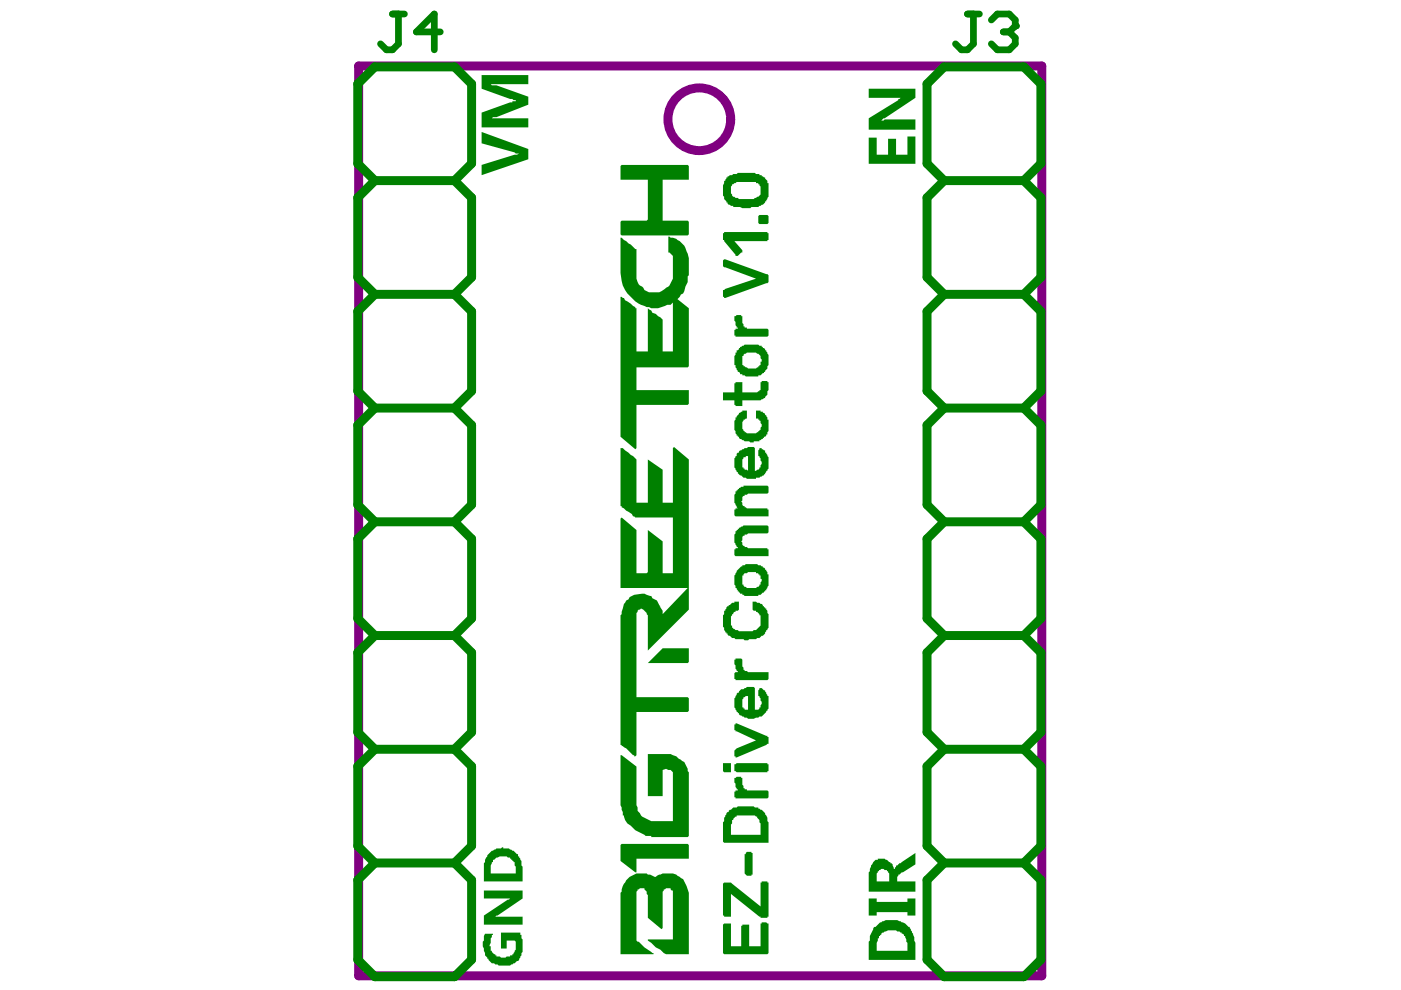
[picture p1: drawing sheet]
<svg xmlns="http://www.w3.org/2000/svg" width="297mm" height="210mm" viewBox="0 0 297 210" stroke-linecap="round" stroke-linejoin="round" font-family="sans-serif">
<g fill="none" stroke="#800080" stroke-width="1.9">
<path d="M76 14h144.9v192.9h-144.9z"/>
<circle cx="148.3" cy="25.3" r="6.6"/>
</g>
<g fill="none" stroke="#008000" stroke-width="1.9">
<path d="M79.5 38.3l-3.7 3.6v16.9l3.7 3.6M79.5 38.3l-3.7-3.6v-16.9l3.7-3.6h16.9l3.6 3.6v16.9l-3.6 3.6M79.5 38.3h16.9M96.4 38.3l3.6 3.6v16.9l-3.6 3.6M200.2 38.3l-3.7 3.6v16.9l3.7 3.6M200.2 38.3l-3.7-3.6v-16.9l3.7-3.6h16.9l3.6 3.6v16.9l-3.6 3.6M200.2 38.3h16.9M217.1 38.3l3.6 3.6v16.9l-3.6 3.6M79.5 62.4l-3.7 3.6v16.9l3.7 3.6M79.5 62.4h16.9M96.4 62.4l3.6 3.6v16.9l-3.6 3.6M200.2 62.4l-3.7 3.6v16.9l3.7 3.6"/>
<path d="M200.2 62.4h16.9M217.1 62.4l3.6 3.6v16.9l-3.6 3.6M79.5 86.5l-3.7 3.6v16.9l3.7 3.6M79.5 86.5h16.9M96.4 86.5l3.6 3.6v16.9l-3.6 3.6M200.2 86.5l-3.7 3.6v16.9l3.7 3.6M200.2 86.5h16.9M217.1 86.5l3.6 3.6v16.9l-3.6 3.6M79.5 110.6l-3.7 3.7v16.8l3.7 3.6M79.5 110.6h16.9M96.4 110.6l3.6 3.7v16.8l-3.6 3.6M200.2 110.6l-3.7 3.7v16.8l3.7 3.6"/>
<path d="M200.2 110.6h16.9M217.1 110.6l3.6 3.7v16.8l-3.6 3.6M79.5 134.7l-3.7 3.7v16.8l3.7 3.7M79.5 134.7h16.9M96.4 134.7l3.6 3.7v16.8l-3.6 3.7M200.2 134.7l-3.7 3.7v16.8l3.7 3.7M200.2 134.7h16.9M217.1 134.7l3.6 3.7v16.8l-3.6 3.7M79.5 158.9l-3.7 3.6v16.9l3.7 3.6M79.5 158.9h16.9M96.4 158.9l3.6 3.6v16.9l-3.6 3.6M200.2 158.9l-3.7 3.6v16.9l3.7 3.6"/>
<path d="M200.2 158.9h16.9M217.1 158.9l3.6 3.6v16.9l-3.6 3.6M79.5 183l-3.7 3.6v16.9l3.7 3.6h16.9l3.6-3.6v-16.9l-3.6-3.6M79.5 183h16.9M200.2 183l-3.7 3.6v16.9l3.7 3.6h16.9l3.6-3.6v-16.9l-3.6-3.6M200.2 183h16.9"/>
</g>
<g fill="#008000">
<path d="M102.8 198h1.7v.2h-.2v.5l-.3 .2v1l-.2 .5v.2h.2v1h.3a.85 .85 0 0 0 .7 .7v.3h.2v.2h.5a2.05 2.05 0 0 0 2 0h.4v-.2h.5v-.3h.3l.2-.7 .3-.2v-1.7l-.3-.3h-1.7v1.7h-1.2v-3.4h4.1v.5h.3v.3a8.8 8.8 0 0 1 0 4.1l-.5 .7v.2l-.3 .3h-.2a2.83 2.83 0 0 1-2.4 .9h-1.5l-.2-.2-1.2-.3-.7-.7v-.2h-.3v-.3a.76 .76 0 0 1-.5-.9l-.2-.7a2.53 2.53 0 0 1 0-2.2v-.7z"/>
<path d="M102.6 188.8h8.2v1.7l-5.3 3.6-.7 .3h6v1.6h-8.2v-1.9l5.1-3.4 .7-.2h-5.8z"/>
<path d="M153.3 196a1.91 1.91 0 0 1 1.7-.2v4.8h2.2v-4.3h.2v-.3h1.4v4.6h2.5v-4.8h.2v-.2h1l.2 .2h.2v6.3l-.2 .2h-9.2l-.2-.2z"/>
<path d="M153.3 187.4a1.64 1.64 0 0 1 1.9 0l6.1 4.8v-5.1h.2v-.2h1.2v.2h.2v7.3h-.2v.2h-1.4v-.2h-.3l-6-4.9v4.9h-1.5v-.3h-.2z"/>
<path d="M157.9 181.1h.2v-.2l.3-.3h.9v.3h.3v4.5h-.3v.3h-.9l-.5-.5z"/>
<path d="M155.7 164.9h.2l.3-.2h1v.2h.2a1.9 1.9 0 0 0 .2 1.7v.5h.3v.3h.5v.2h4.3l.2 .2v1.2l-.2 .3h-6.8v-.3h-.2v-1.2h.2v-.2h.5v-.2h-.2v-.3l-.3-.2v-.8l-.2-.2z"/>
<path d="M155.7 153.6h.2v-.2h.3l6.5 2.6v.3h.2v1.4l-7 2.9v-.2h-.2v-1.2l.5-.5 4.1-1.7-4.4-1.9v-.3h-.2z"/>
<path d="M155.7 139.9h.2v-.3h1.3a1.9 1.9 0 0 1 .2 1.7l.2 .3v.4h.3v.3h.5l.2 .2h4.3a1.9 1.9 0 0 1-.2 1.7h-6.8v-.2h-.2v-1.2l.2-.3h.5v-.2h-.2v-.3l-.3-.2v-.7l-.2-.3z"/>
<path d="M154 128.8l.3-.3h.2v-.2h.2a.76 .76 0 0 1 1-.5v-.2h1v.2a1.9 1.9 0 0 1-.3 1.7h-.5v.2h-.2l-.2 .3v.2h-.3v.3l-.2 .2v1.9h.2v.5h.3v.3h.2l.2 .2h.5l.3 .2h2.9l.2-.2a.76 .76 0 0 0 1-.5 1.58 1.58 0 0 0 .5-1.7v-.9h-.3a.85 .85 0 0 0-.7-.8v-.2h-.5a1.9 1.9 0 0 1-.2-1.7v-.2h.7l.2 .2h.5l.3 .2h.2l.2 .3v.2h.3v.3h.2v.2h.3v.3l.2 .2v.5l.2 .2v2.9l-.2 .3v.2h-.2v.2a3.6 3.6 0 0 1-3.7 1.7l-.2 .3h-.7l-.3-.3h-1.7l-.2-.2a.76 .76 0 0 1-1-.5h-.2l-.2-.2v-.3h-.3v-.2h-.2v-.3l-.3-.2v-.5l-.2-.2v-2.4l.2-.3v-.7h.3z"/>
<path d="M155.9 112.6h.3v-.2h.2v-.3h.3v-.2h.2a2.23 2.23 0 0 1 1.9-.5h3.9l.2 .2v1.3l-.2 .2h-4.1l-.2 .2h-.5v.3h-.3l-.2 .2v.7l-.2 .3 .2 .2v.5l.2 .2h.3v.3h.5l.2 .2h4.1v.3h.2v1.4h-7l-.2-.2v-1.2h.2v-.3h.5v-.2h-.2v-.3a2.48 2.48 0 0 1-.5-2.1v-.3l.2-.2z"/>
<path d="M155.9 104.2h.3v-.3h.2v-.2h.3v-.2h.2l.3-.3h.4v-.2h5.1l.2 .2v1.2l-.2 .3h-4.1l-.2 .2h-.5v.2h-.3l-.2 .3v.7l-.2 .2 .2 .3v.5l1 .7h4.3v.2h.2v1.5h-7l-.2-.3v-1.2h.2v-.2h.5l-.2-.2v-.3a2.48 2.48 0 0 1-.5-2.2v-.2l.2-.2z"/>
<path d="M156.7 87.5l.7-.2v-.2h1v1.6h-.3a1.3 1.3 0 0 0-.7 1.7v.5l.2 .3v.2h.3v.2h.2l.3 .3h1.9l.2-.3h.3v-.2h.2v-.2h.3v-.5a.6 .6 0 0 0 0-1v-.5h-.3v-.2h-.2v-.3h-.5v-1.6h1v.2h.4v.2h.3l.2 .3v.2h.3v.3l.2 .2v.5h.2v2.4l-.2 .2v.5h-.2v.3l-.3 .2h-.2v.2h-.3v.3l-.7 .2v.3h-1.2v.2h-.7l-.3-.2h-.9l-.3-.3-.7-.2-.2-.3v-.2h-.3v-.2h-.2v-.3l-.3-.2v-.5l-.2-.2v-2l.2-.2v-.5h.3v-.2l.5-.5z"/>
<path d="M153.3 83.2h2.4v-1.9h.2v-.3h1.5v2.2h3.1l.3-.2h.2v-.3h.3v-1.7h.2v-.2h1.2v.2h.2v.3a1.9 1.9 0 0 1-.2 1.7 .92 .92 0 0 1-.5 1.2v.2h-.2l-.7 .5h-3.9v1.2h-1.5v-.3h-.2v-.9h-2.4z"/>
<path d="M155.7 67h.2l.3-.2h1v.2h.2a1.9 1.9 0 0 0 .2 1.7v.5h.3v.3h.5v.2h4.3l.2 .2v1.2l-.2 .3h-6.8v-.3h-.2v-1.2h.2v-.2h.5v-.2h-.2v-.3l-.3-.2v-.8l-.2-.2z"/>
<path d="M153.3 55.2l.2-.2h.3l8.9 3.1a1.64 1.64 0 0 1 0 1.9l-9.2 3.2v-.3h-.2v-1.4l7-2.4-6.8-2.4-.2-.3z"/>
<path d="M153.3 49.4h.2v-.2h9.2v.2h.2v1.5h-.2v.2h-7l1.7 2v.4h-.2l-.8 .8h-.5v-.3l-2.4-2.9v-.2h-.2z"/>
<path d="M160.8 45.8a2.18 2.18 0 0 1 1.9-.2l.2 .2v1.5a2.18 2.18 0 0 1-1.9 .2l-.2-.2z"/>
<path d="M103.3 181.3l.5-.4a2.83 2.83 0 0 1 2.4-1l.3-.3h.2v.3a2.23 2.23 0 0 1 1.9 .5h.3l.7 .7h.2v.5h.3v.2l.5 .7v1l.2 .2v3.2h-8.2v-3.9l.2-.2v-.5l.5-.7zM104.5 182.3v.5h-.2l-.3 .7v1.7h5.4a1.9 1.9 0 0 0-.3-1.7v-.7h-.2v-.3h-.3v-.2h-.2v-.2h-.3v-.3h-.4l-.3-.2h-.2a2.82 2.82 0 0 0-2.4 .7z"/>
<path d="M132.8 186.6a4.1 4.1 0 0 1 2.1-1.4h2.2l.3 .2h.4l1.2 .5a4.9 4.9 0 0 1 4.4-.5l1.4 1 .8 1.4 .4 1.5v13h-4.5a1.95 1.95 0 0 1-1.5-.9 3.8 3.8 0 0 1-1.9-1.5l-.7-.5v-.2h5.3v-10.4h-.3l-.2-.2v-.3h-1l-.2 .3h-.3v.2l-.2 .3v7.7l-.2 .2-2.9-2.4v-4.8l-.3-.3a.76 .76 0 0 0-.5-.9v-.3h-.9l-.3 .3h-.2v.2l-.3 .3v10.3l.3 .3h.2a8.7 8.7 0 0 0 2.7 2.1l.2 .3h.3v.2h-7v-13l.2-.2a3.9 3.9 0 0 1 1-2.5zM131.6 179.2l.2-.3h14l.2 .3v2.9h-11.1v2.9h-.2l-3.1-2.5zM131.6 160.1h.2l3.1 2.4v8.2l.3 .5v.7l.5 .5a1.9 1.9 0 0 0 1.4 1.2l1 .5h4.6v-9.9a.76 .76 0 0 0-.5-.9h-.5l-.5-.3-.7 .3v5.5h-3.1v-8.9h4.8l1.2 .5 .5 .4a3.1 3.1 0 0 1 1.9 2.7l.2 .2v13.5l-.2 .3h-7.7v-.3h-1.2l-1.2-.7a3.8 3.8 0 0 1-2-1.4 2.53 2.53 0 0 1-1.4-2.2h-.3v-.7l-.4-1.5zM131.6 95a.76 .76 0 0 1 .9 .5l1.7 1.2 .7 .7v9.2h2.5v-9.2l3.1 2.2v7h2.2v-11.6l.2-.2 3.1 2.6v31.9l-8.6 8.6v-7.4l-.5-.8-1-.7-.2 .3h-.3l-.5 .7v17.8h10.9l.2 .3v2.6l-.2 .3h-10.9v9.1l-.2 .3h-.2v-.3h-.3l-1.4-1.4-.8-.5h-.2v-.3h-.2v-27.4l.2-.3 .5-2.2 .5-.7 .5-.2 .2-.5a4.5 4.5 0 0 1 2.9-.7l1.7 .5 .2 .4a1.71 1.71 0 0 1 1.5 1.5l.7 1.2v.7l5.3-5.5h-14.2v-14.7l.2-.3 3.1 2.7v9.1h2.2l.3-.2v-8.9l3.1 2.4v6.7h2.2v-11.8h-8l-.2-.2h-.3l-.2-.5-2.2-1.4v-.3h-.2zM131.6 50.4h.2l1.9 1.4 1 1h.2v5.6a2.6 2.6 0 0 0 1.5 2.6 2.08 2.08 0 0 0 2.4 1h.2a2.14 2.14 0 0 0 2.2-1 3.1 3.1 0 0 0 1.5-2.6v-3.7a1.26 1.26 0 0 0-1-1.2v-3.3h.2l.3 .2a2.76 2.76 0 0 1 2.2 1 2.89 2.89 0 0 1 1.2 1.9l.4 1.4v3.7l-.2 .2v1.2l-1 2.4-.4 .3-.8 .9 2.4 2v12.3l-.2 .2h-10.9v4.8h11.1v2.9l-.2 .2h-10.9v9.2l-.2 .3-3.1-2.7v-29.7l.7 .3 .2 .5 2.2 1.4v.3h.2v9.1h2.5v-9.1l.7 .4 .2 .5 .7 .3 1.5 1.2v6.7h2.2v-10.4l-.5 .5h-.7a5.1 5.1 0 0 1-4.9 .3 7.9 7.9 0 0 1-4.8-5.3l-.2-1.7zM131.6 35.2l.2-.2h14l.2 .2v2.9h-5.5v8.7h5.3l.2 .2v2.7l-.2 .2h-14l-.2-.2v-2.7l.2-.2h5.3l.3-.3v-8.4h-5.8zM137.4 140.6l3.1-3.1h5.5v2.8l-.2 .3z"/>
<path d="M154 172.4l.3-.2h.2v-.3l.2-.2h.3a.92 .92 0 0 1 1.2-.5l.2-.2h3.4l.2 .2h.8v.3h.2l.7 .4a2.75 2.75 0 0 1 1 2.2l.2 .2v4.4h-9.4l-.2-.3v-4.1l.2-.2v-.7l.5-.7zM155.2 173.9v.7l-.2 .2v2.2h6.3v-2.4l-.3-.3a.76 .76 0 0 0-.5-.9v-.3h-.2l-.3-.2h-3.8v.2a.85 .85 0 0 0-.7 .8z"/>
<path d="M155.7 162h.2l.3-.2h6.5v.2h.2v1.5h-.2v.2h-6.5l-.3-.2h-.2zM153.3 161.8h1.7v1.9h-1.5a1.9 1.9 0 0 1-.2-1.7z"/>
<path d="M156.2 147.1l.2-.2h.3a.85 .85 0 0 1 .9-.8l.8-.5h1.4l.2 .3v4.6h.8l.2-.3v-.2h.3v-.5a.6 .6 0 0 0 0-1v-.4l-.3-.3v-.2h-.2v-1.2l.2-.3v-.2a.76 .76 0 0 1 1 .5h.2l.5 1.2h.2v2.6l-.2 .3v.2h-.2v.3l-.5 .4a.76 .76 0 0 1-1 .5l-.2 .3h-.5a2.54 2.54 0 0 1-2.2 0l-1.2-.5-.2-.3v-.2h-.3v-.2h-.2v-.3a2.48 2.48 0 0 1-.5-2.2v-.4l.5-.8zM157.6 147.8v.3l-.2 .2v1.7h.2v.2h.3v.3h.7v-2.9h-.5l-.2 .2z"/>
<path d="M156.2 121.1l1-1h.2v-.3a7.9 7.9 0 0 1 3.9 0l.2 .3h.2v.2h.3l.2 .3v.2h.3v.3l.2 .2v.5h.2v1.2a2.22 2.22 0 0 1-.4 1.9v.3h-.3v.2h-.2v.2h-.3a.76 .76 0 0 1-.9 .5v.3h-2.9l-.3-.3h-.2v-.2h-.5v-.3h-.2v-.2h-.3l-.2-.7h-.3v-.5l-.2-.3v-.7a2.22 2.22 0 0 1 .5-1.9zM157.4 122v1.9h.2v.3a2.49 2.49 0 0 0 2.2 .5h.5l.7-.5v-.3h.3v-.4l.2-.3v-.5h-.2v-.7h-.3v-.2h-.2v-.3h-.5v-.2h-1.7l-.2 .2h-.5l-.3 .3v.2z"/>
<path d="M156.2 96.2l.2-.2h.3v-.3l.2-.2 .7-.2 .3-.3h.5a1.38 1.38 0 0 1 1.6 0v4.8h.3l.7-.4v-.3h.3v-.5a.6 .6 0 0 0 0-.9v-.5l-.3-.3v-.2h-.2v-1.2l.2-.2v-.3h.5v.3l.7 .2v.5h.3v.2a2.48 2.48 0 0 1 .4 2.2v1l-.2 .2v.2h-.2l-.3 .8h-.2v.2h-.3l-.7 .5h-.7v.2h-1.9l-.3-.2a.76 .76 0 0 1-.9-.5 .85 .85 0 0 1-.8-.7h-.2v-.3a2.48 2.48 0 0 1-.5-2.1v-.5l.2-.3v-.2h.3zM157.6 96.9v.3l-.2 .2v1.7h.2v.3h.3v.2h.5l.2 .2v-3.1h-.5v.2z"/>
<path d="M156.2 74.3h.2l.3-.3v-.2h.2v-.2h.3a2.49 2.49 0 0 1 2.1-.5h1.5l.2 .2h.5v.3h.2v.2h.3l.2 .2v.3h.3v.2a2.48 2.48 0 0 1 .4 2.2v.7l-.2 .3a.76 .76 0 0 1-.5 .9v.3h-.2v.2h-.3a.76 .76 0 0 1-.9 .5v.2h-2.7l-.2-.2h-.5v-.3h-.5v-.2a1.89 1.89 0 0 1-1-1.7h-.2v-1.9l.2-.3v-.4h.3zM157.4 75.5v1.9h.2v.3h.3a2.49 2.49 0 0 0 2.1 .4l.8-.2v-.2h.2v-.3h.3v-.7h.2v-.5l-.2-.2a.72 .72 0 0 0-.8-1l-.2-.2h-.7a2.23 2.23 0 0 0-2 .4v.3z"/>
<path d="M154 37.6h.3v-.2h.2l.2-.3h.5l.3-.2h.7l.2-.2h3.6l.3 .2h.7v.2h.5v.3l.7 .2v.3a.76 .76 0 0 1 .5 .9h.2v1.7a2.22 2.22 0 0 1-.4 1.9v.3h-.3a.85 .85 0 0 1-.7 .7 2.49 2.49 0 0 1-2.2 .5l-.2 .2h-1.7l-.5-.2h-1.4v-.2h-.5l-.3-.3h-.2l-.2-.2v-.3h-.3v-.2a.76 .76 0 0 1-.5-1l-.2-.2v-2.2l.2-.5v-.5h.3zM155.2 39.1l-.2 .7a2.22 2.22 0 0 0 .5 1.9h.2l.2 .3h.5l.3 .2h1.7a2.49 2.49 0 0 0 2.1-.5 .85 .85 0 0 0 .8-.9v-1.2l-.3-.3v-.2h-.2v-.3h-.5v-.2h-2.7a2.49 2.49 0 0 0-2.1 .5z"/>
</g>
<path d="M83.2 3h2.5M84.5 3v6.3l-1.3 1.3h-1.3l-1.2-1.3M93.3 6.8h-5l3.8-3.8v7.6" fill="none" stroke="#008000" stroke-width="1.4"/>
<g fill="#008000">
<path d="M184.2 29.2h1.7v3.6h2.4v-3.4h1.7v3.4h2.4v-3.9h1.7v5.8h-9.9z"/>
<path d="M184.2 18.8h9.9v1.9l-6.5 4.4h-.3l-.5 .5h.5l.3-.3h6.5v2.2h-9.9v-2.4l6.3-3.9v-.2l.7-.3v-.2v.2h-7z"/>
</g>
<path d="M205.1 3h2.6M206.4 3v6.3l-1.3 1.3h-1.2l-1.3-1.3M210.2 4.2l1.3-1.2h2.5l1.3 1.2v1.3" fill="none" stroke="#008000" stroke-width="1.4"/>
<circle cx="215.3" cy="5.5" r=".71" fill="#008000"/>
<path d="M212.7 6.8h1.3M214 6.8l1.3 1.2v1.3l-1.3 1.3h-2.5l-1.3-1.3M215.3 5.5l-1.3 1.3" fill="none" stroke="#008000" stroke-width="1.4"/>
<g fill="#008000">
<path d="M102.1 28l9.9 3.6v2.2l-9.9 3.3v-2.1l8-2.4h-.7l-.3-.3-7-1.9z"/>
<path d="M102.1 15.9h9.9v1.9h-8l.3 .3h.9l6.8 2.4v1.7l-6.8 2.6h-.7l-.2 .3h-.3h8v1.9h-9.9v-3.1l6-2.2h.5v-.2h.8v-.3h-.5l-.3-.2h-.5l-6-2.2z"/>
<path d="M184.2 190.5h1.7v.7h6.5v-.7h1.7v3.6h-1.7v-.7h-6.5v.7h-1.7z"/>
<path d="M185.2 196.8l.9-.8a4.4 4.4 0 0 1 4.6-.7h.2l.3 .3a1.95 1.95 0 0 1 1.4 .9h.3l.9 2.2v.7l.3 .5v3.6h-9.9v-3.8l.2-.3a2.81 2.81 0 0 1 .8-2.4zM186.4 198.5v.4h-.3v.5a3.4 3.4 0 0 0-.2 2.2h6.5a2.17 2.17 0 0 0-.2-1.9l-.3-1.2h-.2v-.3l-.3-.2h-.2v-.3h-.3l-.2-.2h-.5l-.2-.2h-.5a3.1 3.1 0 0 0-2.7 .7v.2h-.2v.3z"/>
<path d="M185.2 182.8l.4-.5h.5v-.2h.3a2.23 2.23 0 0 1 2.1 .7h.3v.2h.2l.3 .3 .2 .9h.2l.3-.7h.2l.5-.5h.2l3.2-2.1v2.4l-2.7 1.7h-.2l-.5 .4h-.2v.3l-.3 .2v1h3.9v2.2h-9.9v-4.1l.2-.3 .3-1.2zM186.1 184.7v.3l-.2 .2v1.7h2.6v-1.7l-.2-.2v-.3h-.3v-.2h-.4a.69 .69 0 0 0-.7-.3 .69 .69 0 0 0-.5 .5z"/>
</g>
</svg>
